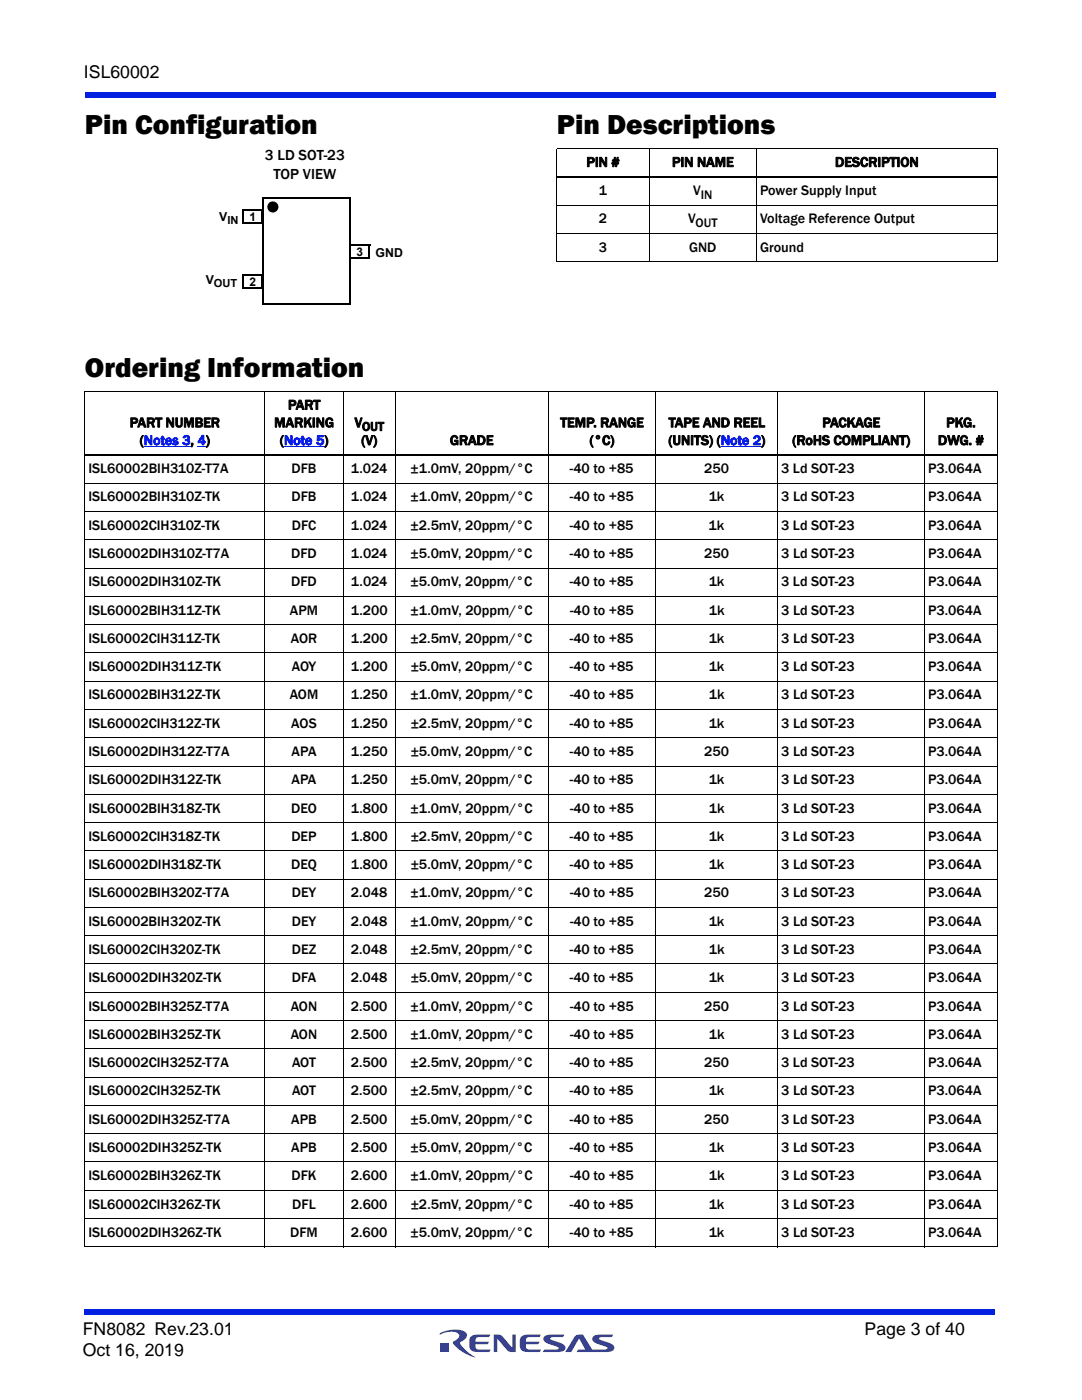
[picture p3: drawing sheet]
<svg xmlns="http://www.w3.org/2000/svg" width="216mm" height="279mm" viewBox="0 0 216 279" stroke-linecap="round" stroke-linejoin="round" font-family="sans-serif">
<defs><g id="words">
<g font-size="5.6">
<text x="16.9" y="26.7">Pin Configuration</text>
<text x="111.1" y="26.7">Pin Descriptions</text>
<text x="16.9" y="75.1">Ordering Information</text>
</g>
<g font-size="3.5">
<text x="16.7" y="15.6">ISL60002</text>
<text x="16.5" y="266.5">FN8082 Rev.23.01</text>
<text x="172.5" y="266.5">Page 3 of 40</text>
<text x="16.5" y="270.7">Oct 16, 2019</text>
</g>
<g font-size="3">
<text x="52.9" y="32">3 LD SOT-23</text>
<text x="54.6" y="35.7">TOP VIEW</text>
</g>
<g font-size="2.8">
<text x="117" y="33.3">PIN #</text>
<text x="134.1" y="33.3">PIN NAME</text>
<text x="166.6" y="33.3">DESCRIPTION</text>
<text x="119.5" y="38.9">1</text>
<text x="138.3" y="38.9">V</text>
<text x="151.7" y="38.9">Power Supply Input</text>
<text x="119.5" y="44.6">2</text>
<text x="137.3" y="44.6">V</text>
<text x="151.7" y="44.6">Voltage Reference Output</text>
<text x="119.5" y="50.2">3</text>
<text x="137.5" y="50.2">GND</text>
<text x="151.7" y="50.2">Ground</text>
<text x="57.5" y="81.7">PART</text>
<text x="25.9" y="85.3">PART NUMBER</text>
<text x="27.9" y="88.8">(Notes 3, 4)</text>
<text x="54.7" y="85.3">MARKING</text>
<text x="55.8" y="88.8">(Note 5)</text>
<text x="70.8" y="85.3">V</text>
<text x="72.1" y="88.8">(V)</text>
<text x="89.8" y="88.8">GRADE</text>
<text x="111.8" y="85.3">TEMP. RANGE</text>
<text x="117.6" y="88.8">(°C)</text>
<text x="133.4" y="88.8">(UNITS) (Note 2)</text>
<text x="133.4" y="85.3">TAPE AND REEL</text>
<text x="158.1" y="88.8">(RoHS COMPLIANT)</text>
<text x="164.1" y="85.3">PACKAGE</text>
<text x="187.2" y="88.8">DWG. #</text>
<text x="188.8" y="85.3">PKG.</text>
<text x="17.6" y="94.4">ISL60002BIH310Z-T7A</text>
<text x="58.2" y="94.4">DFB</text>
<text x="70" y="94.4">1.024</text>
<text x="81.9" y="94.4">±1.0mV, 20ppm/°C</text>
<text x="113.7" y="94.4">-40 to +85</text>
<text x="140.5" y="94.4">250</text>
<text x="155.9" y="94.4">3 Ld SOT-23</text>
<text x="185.2" y="94.4">P3.064A</text>
<text x="17.6" y="100.1">ISL60002BIH310Z-TK</text>
<text x="58.2" y="100.1">DFB</text>
<text x="70" y="100.1">1.024</text>
<text x="81.9" y="100.1">±1.0mV, 20ppm/°C</text>
<text x="113.7" y="100.1">-40 to +85</text>
<text x="141.4" y="100.1">1k</text>
<text x="155.9" y="100.1">3 Ld SOT-23</text>
<text x="185.2" y="100.1">P3.064A</text>
<text x="17.6" y="105.7">ISL60002CIH310Z-TK</text>
<text x="58.2" y="105.7">DFC</text>
<text x="70" y="105.7">1.024</text>
<text x="81.9" y="105.7">±2.5mV, 20ppm/°C</text>
<text x="113.7" y="105.7">-40 to +85</text>
<text x="141.4" y="105.7">1k</text>
<text x="155.9" y="105.7">3 Ld SOT-23</text>
<text x="185.2" y="105.7">P3.064A</text>
<text x="17.6" y="111.4">ISL60002DIH310Z-T7A</text>
<text x="58.1" y="111.4">DFD</text>
<text x="70" y="111.4">1.024</text>
<text x="81.9" y="111.4">±5.0mV, 20ppm/°C</text>
<text x="113.7" y="111.4">-40 to +85</text>
<text x="140.5" y="111.4">250</text>
<text x="155.9" y="111.4">3 Ld SOT-23</text>
<text x="185.2" y="111.4">P3.064A</text>
<text x="17.6" y="117">ISL60002DIH310Z-TK</text>
<text x="58.1" y="117">DFD</text>
<text x="70" y="117">1.024</text>
<text x="81.9" y="117">±5.0mV, 20ppm/°C</text>
<text x="113.7" y="117">-40 to +85</text>
<text x="141.4" y="117">1k</text>
<text x="155.9" y="117">3 Ld SOT-23</text>
<text x="185.2" y="117">P3.064A</text>
<text x="17.6" y="122.7">ISL60002BIH311Z-TK</text>
<text x="57.9" y="122.7">APM</text>
<text x="70" y="122.7">1.200</text>
<text x="81.9" y="122.7">±1.0mV, 20ppm/°C</text>
<text x="113.7" y="122.7">-40 to +85</text>
<text x="141.4" y="122.7">1k</text>
<text x="155.9" y="122.7">3 Ld SOT-23</text>
<text x="185.2" y="122.7">P3.064A</text>
<text x="17.6" y="128.3">ISL60002CIH311Z-TK</text>
<text x="58.1" y="128.3">AOR</text>
<text x="70" y="128.3">1.200</text>
<text x="81.9" y="128.3">±2.5mV, 20ppm/°C</text>
<text x="113.7" y="128.3">-40 to +85</text>
<text x="141.4" y="128.3">1k</text>
<text x="155.9" y="128.3">3 Ld SOT-23</text>
<text x="185.2" y="128.3">P3.064A</text>
<text x="17.6" y="133.9">ISL60002DIH311Z-TK</text>
<text x="58.2" y="133.9">AOY</text>
<text x="70" y="133.9">1.200</text>
<text x="81.9" y="133.9">±5.0mV, 20ppm/°C</text>
<text x="113.7" y="133.9">-40 to +85</text>
<text x="141.4" y="133.9">1k</text>
<text x="155.9" y="133.9">3 Ld SOT-23</text>
<text x="185.2" y="133.9">P3.064A</text>
<text x="17.6" y="139.6">ISL60002BIH312Z-TK</text>
<text x="57.8" y="139.6">AOM</text>
<text x="70" y="139.6">1.250</text>
<text x="81.9" y="139.6">±1.0mV, 20ppm/°C</text>
<text x="113.7" y="139.6">-40 to +85</text>
<text x="141.4" y="139.6">1k</text>
<text x="155.9" y="139.6">3 Ld SOT-23</text>
<text x="185.2" y="139.6">P3.064A</text>
<text x="17.6" y="145.2">ISL60002CIH312Z-TK</text>
<text x="58.1" y="145.2">AOS</text>
<text x="70" y="145.2">1.250</text>
<text x="81.9" y="145.2">±2.5mV, 20ppm/°C</text>
<text x="113.7" y="145.2">-40 to +85</text>
<text x="141.4" y="145.2">1k</text>
<text x="155.9" y="145.2">3 Ld SOT-23</text>
<text x="185.2" y="145.2">P3.064A</text>
<text x="17.6" y="150.9">ISL60002DIH312Z-T7A</text>
<text x="58.2" y="150.9">APA</text>
<text x="70" y="150.9">1.250</text>
<text x="81.9" y="150.9">±5.0mV, 20ppm/°C</text>
<text x="113.7" y="150.9">-40 to +85</text>
<text x="140.5" y="150.9">250</text>
<text x="155.9" y="150.9">3 Ld SOT-23</text>
<text x="185.2" y="150.9">P3.064A</text>
<text x="17.6" y="156.5">ISL60002DIH312Z-TK</text>
<text x="58.2" y="156.5">APA</text>
<text x="70" y="156.5">1.250</text>
<text x="81.9" y="156.5">±5.0mV, 20ppm/°C</text>
<text x="113.7" y="156.5">-40 to +85</text>
<text x="141.4" y="156.5">1k</text>
<text x="155.9" y="156.5">3 Ld SOT-23</text>
<text x="185.2" y="156.5">P3.064A</text>
<text x="17.6" y="162.2">ISL60002BIH318Z-TK</text>
<text x="17.6" y="167.8">ISL60002CIH318Z-TK</text>
<text x="58.1" y="162.2">DEO</text>
<text x="58.1" y="167.8">DEP</text>
<text x="70" y="167.8">1.800</text>
<text x="70" y="162.2">1.800</text>
<text x="81.9" y="162.2">±1.0mV, 20ppm/°C</text>
<text x="81.9" y="167.8">±2.5mV, 20ppm/°C</text>
<text x="113.7" y="167.8">-40 to +85</text>
<text x="113.7" y="162.2">-40 to +85</text>
<text x="141.4" y="167.8">1k</text>
<text x="141.4" y="162.2">1k</text>
<text x="155.9" y="167.8">3 Ld SOT-23</text>
<text x="155.9" y="162.2">3 Ld SOT-23</text>
<text x="185.2" y="167.8">P3.064A</text>
<text x="185.2" y="162.2">P3.064A</text>
<text x="17.6" y="173.5">ISL60002DIH318Z-TK</text>
<text x="58.1" y="173.5">DEQ</text>
<text x="70" y="173.5">1.800</text>
<text x="81.9" y="173.5">±5.0mV, 20ppm/°C</text>
<text x="113.7" y="173.5">-40 to +85</text>
<text x="141.4" y="173.5">1k</text>
<text x="155.9" y="173.5">3 Ld SOT-23</text>
<text x="185.2" y="173.5">P3.064A</text>
<text x="17.6" y="179.1">ISL60002BIH320Z-T7A</text>
<text x="58.2" y="179.1">DEY</text>
<text x="70" y="179.1">2.048</text>
<text x="81.9" y="179.1">±1.0mV, 20ppm/°C</text>
<text x="113.7" y="179.1">-40 to +85</text>
<text x="140.5" y="179.1">250</text>
<text x="155.9" y="179.1">3 Ld SOT-23</text>
<text x="185.2" y="179.1">P3.064A</text>
<text x="17.6" y="184.7">ISL60002BIH320Z-TK</text>
<text x="58.2" y="184.7">DEY</text>
<text x="70" y="184.7">2.048</text>
<text x="81.9" y="184.7">±1.0mV, 20ppm/°C</text>
<text x="113.7" y="184.7">-40 to +85</text>
<text x="141.4" y="184.7">1k</text>
<text x="155.9" y="184.7">3 Ld SOT-23</text>
<text x="185.2" y="184.7">P3.064A</text>
<text x="17.6" y="190.4">ISL60002CIH320Z-TK</text>
<text x="58.2" y="190.4">DEZ</text>
<text x="70" y="190.4">2.048</text>
<text x="81.9" y="190.4">±2.5mV, 20ppm/°C</text>
<text x="113.7" y="190.4">-40 to +85</text>
<text x="141.4" y="190.4">1k</text>
<text x="155.9" y="190.4">3 Ld SOT-23</text>
<text x="185.2" y="190.4">P3.064A</text>
<text x="17.6" y="196">ISL60002DIH320Z-TK</text>
<text x="58.2" y="196">DFA</text>
<text x="70" y="196">2.048</text>
<text x="81.9" y="196">±5.0mV, 20ppm/°C</text>
<text x="113.7" y="196">-40 to +85</text>
<text x="141.4" y="196">1k</text>
<text x="155.9" y="196">3 Ld SOT-23</text>
<text x="185.2" y="196">P3.064A</text>
<text x="17.6" y="201.7">ISL60002BIH325Z-T7A</text>
<text x="58" y="201.7">AON</text>
<text x="70" y="201.7">2.500</text>
<text x="81.9" y="201.7">±1.0mV, 20ppm/°C</text>
<text x="113.7" y="201.7">-40 to +85</text>
<text x="140.5" y="201.7">250</text>
<text x="155.9" y="201.7">3 Ld SOT-23</text>
<text x="185.2" y="201.7">P3.064A</text>
<text x="17.6" y="207.3">ISL60002BIH325Z-TK</text>
<text x="58" y="207.3">AON</text>
<text x="70" y="207.3">2.500</text>
<text x="81.9" y="207.3">±1.0mV, 20ppm/°C</text>
<text x="113.7" y="207.3">-40 to +85</text>
<text x="141.4" y="207.3">1k</text>
<text x="155.9" y="207.3">3 Ld SOT-23</text>
<text x="185.2" y="207.3">P3.064A</text>
<text x="17.6" y="213">ISL60002CIH325Z-T7A</text>
<text x="58.3" y="213">AOT</text>
<text x="70" y="213">2.500</text>
<text x="81.9" y="213">±2.5mV, 20ppm/°C</text>
<text x="113.7" y="213">-40 to +85</text>
<text x="140.5" y="213">250</text>
<text x="155.9" y="213">3 Ld SOT-23</text>
<text x="185.2" y="213">P3.064A</text>
<text x="17.6" y="218.6">ISL60002CIH325Z-TK</text>
<text x="58.3" y="218.6">AOT</text>
<text x="70" y="218.6">2.500</text>
<text x="81.9" y="218.6">±2.5mV, 20ppm/°C</text>
<text x="113.7" y="218.6">-40 to +85</text>
<text x="141.4" y="218.6">1k</text>
<text x="155.9" y="218.6">3 Ld SOT-23</text>
<text x="185.2" y="218.6">P3.064A</text>
<text x="17.6" y="224.3">ISL60002DIH325Z-T7A</text>
<text x="58.1" y="224.3">APB</text>
<text x="70" y="224.3">2.500</text>
<text x="81.9" y="224.3">±5.0mV, 20ppm/°C</text>
<text x="113.7" y="224.3">-40 to +85</text>
<text x="140.5" y="224.3">250</text>
<text x="155.9" y="224.3">3 Ld SOT-23</text>
<text x="185.2" y="224.3">P3.064A</text>
<text x="17.6" y="229.9">ISL60002DIH325Z-TK</text>
<text x="58.1" y="229.9">APB</text>
<text x="70" y="229.9">2.500</text>
<text x="81.9" y="229.9">±5.0mV, 20ppm/°C</text>
<text x="113.7" y="229.9">-40 to +85</text>
<text x="141.4" y="229.9">1k</text>
<text x="155.9" y="229.9">3 Ld SOT-23</text>
<text x="185.2" y="229.9">P3.064A</text>
<text x="17.6" y="235.5">ISL60002BIH326Z-TK</text>
<text x="58.2" y="235.5">DFK</text>
<text x="70" y="235.5">2.600</text>
<text x="81.9" y="235.5">±1.0mV, 20ppm/°C</text>
<text x="113.7" y="235.5">-40 to +85</text>
<text x="141.4" y="235.5">1k</text>
<text x="155.9" y="235.5">3 Ld SOT-23</text>
<text x="185.2" y="235.5">P3.064A</text>
<text x="17.6" y="241.2">ISL60002CIH326Z-TK</text>
<text x="58.3" y="241.2">DFL</text>
<text x="70" y="241.2">2.600</text>
<text x="82" y="241.2">±2.5mV, 20ppm/°C</text>
<text x="113.7" y="241.2">-40 to +85</text>
<text x="141.4" y="241.2">1k</text>
<text x="155.9" y="241.2">3 Ld SOT-23</text>
<text x="185.2" y="241.2">P3.064A</text>
<text x="17.6" y="246.8">ISL60002DIH326Z-TK</text>
<text x="57.9" y="246.8">DFM</text>
<text x="70" y="246.8">2.600</text>
<text x="81.9" y="246.8">±5.0mV, 20ppm/°C</text>
<text x="113.7" y="246.8">-40 to +85</text>
<text x="141.4" y="246.8">1k</text>
<text x="155.9" y="246.8">3 Ld SOT-23</text>
<text x="185.2" y="246.8">P3.064A</text>
</g>
<g font-size="2.5">
<text x="139.8" y="39.6">IN</text>
<text x="43.8" y="44.1">V</text>
<text x="138.8" y="45.3">OUT</text>
<text x="75" y="51.2">GND</text>
<text x="41" y="56.6">V</text>
<text x="72.2" y="86">OUT</text>
</g>
<g font-size="2.4">
<text x="49.8" y="44.1">1</text>
<text x="71.1" y="51">3</text>
<text x="49.8" y="57">2</text>
</g>
<g font-size="2.2">
<text x="45.4" y="44.7">IN</text>
<text x="42.7" y="57.2">OUT</text>
</g>
</g></defs>
<g fill="#333f99">
<path d="M98.5 266.3h.7a1.2 1.2 0 0 1 1.1 .5l1.9 2.2v-2.7h.7v3.5h-.7a1.04 1.04 0 0 1-1-.4l-2-2.2v2.6h-.7z"/>
<path d="M93.9 266.8l.8-.4 3.2-.1-.3 .5-2.3 .1a.7 .7 0 0 0-.4 .9h2.7l-.4 .5h-2.3v.4l.2 .5 .2 .1h2.6l-.3 .5h-2.3a1.36 1.36 0 0 1-1.7-1.2l.1-1.5z"/>
<path d="M104 266.8l.8-.4 3.1-.1-.3 .5-2.3 .1a.7 .7 0 0 0-.3 .9h2.7l-.4 .5h-2.3v.4l.1 .5 .3 .1h2.6l-.3 .5h-2.3a1.36 1.36 0 0 1-1.7-1.2l.1-1.5z"/>
<path d="M108.6 266.7l.8-.3 3.2-.1-.3 .5-2.5 .2v.3l.6 .2a3.4 3.4 0 0 1 2.4 1.3 .85 .85 0 0 1-1 1h-3.5l.3-.4 2.8-.2v-.3l-.6-.2a3.4 3.4 0 0 1-2.4-1.3l.1-.5z"/>
<path d="M114.8 266.6a1.8 1.8 0 0 1 1.5-.3l1.9 3h2.3l.7-.1v-.3l-.6-.2a3.4 3.4 0 0 1-2.4-1.3 .85 .85 0 0 1 1-1l3.2-.1-.3 .5-2.5 .2v.3l.6 .2a3.4 3.4 0 0 1 2.4 1.3 .85 .85 0 0 1-1 1h-6.5l.3-.4 1.4-.1-1.2-2.1-1.6 2.6h-1.2z"/>
<path d="M88 268h1.6v1.7h-1.6z"/>
<path d="M87.8 266.1a5.6 5.6 0 0 1 5.1-.2 1.19 1.19 0 0 1-.8 1.8l-.3 .3a6.8 6.8 0 0 0 3 2.9 7.1 7.1 0 0 1-4.4-3l.5-.4a.81 .81 0 0 0 .7-.8 .81 .81 0 0 0-.6-.8 5.3 5.3 0 0 0-3.3 .4z"/>
</g>
<g fill="#001fe0">
<path d="M16.9 261.3h181.7v1h-181.7z"/>
<path d="M16.9 18.4h181.7v1h-181.7z"/>
</g>
<path d="M52.5 39.4h17.3v21.3h-17.3z" fill="#fff"/>
<path d="M52.5 39.4h17.5M52.5 39.3v21.4M69.9 39.4v21.5M52.3 60.8h17.5" fill="none" stroke="#000" stroke-width=".36"/>
<path d="M48.5 42h3.8v2.5h-3.8z" fill="#fff"/>
<path d="M48.4 44.5h3.9M48.5 42h4M48.5 41.8v2.7M52.4 42v2.7" fill="none" stroke="#000" stroke-width=".36"/>
<path d="M48.5 54.9h3.8v2.6h-3.8z" fill="#fff"/>
<path d="M48.4 57.5h3.9M48.5 54.9h4M48.5 54.8v2.7M52.4 54.9v2.8" fill="none" stroke="#000" stroke-width=".36"/>
<path d="M69.8 49h3.9v2.5h-3.9z" fill="#fff"/>
<path d="M111.1 35.3h87.9M69.7 51.5h4M69.8 49h4.1M69.9 48.8v2.7M73.7 49v2.7" fill="none" stroke="#000" stroke-width=".36"/>
<circle cx="54.4" cy="41.3" r=".93" fill="#000"/>
<path d="M53.6 40.6a1.13 1.13 0 0 1 1.2-.3 1.13 1.13 0 0 1 .8 1h-.4l-.3-.6-.6-.1-.5 .2-.1 .6 .3 .5 .5 .2 .5-.3 .2-.5h.4a1.12 1.12 0 0 1-1.5 1 1.12 1.12 0 0 1-.5-1.7zM55.2 41.3h.4z" fill="#000"/>
<path d="M111.1 29.6h87.9M111.1 29.7v22.5M129.5 29.6v22.7M151 29.6v22.7M199 29.7v22.5h-87.9M111.1 40.9h87.9M111.1 46.6h87.9" fill="none" stroke="#000" stroke-width=".2"/>
<path d="M28.7 89h9.3" fill="none" stroke="#00f" stroke-width=".2"/>
<path d="M39.4 88.9h1.7v.2h-1.7z" fill="#00f"/>
<path d="M56.7 89h8M143.8 89h8.1" fill="none" stroke="#00f" stroke-width=".2"/>
<g fill="none" stroke="#000" stroke-width=".2">
<path d="M16.9 78.1h182.1M16.9 78.1v170.7M52.8 78v170.9M68.5 78v170.9M78.8 78v170.9M109.4 78v170.9M130.9 78v170.9M155.2 78v170.9M184.5 78v170.9M199 78.1v170.7M16.9 96.4h182.1M16.9 102.1h182.1"/>
<path d="M16.9 107.7h182.1M16.9 113.4h182.1M16.9 119h182.1M16.9 124.7h182.1M16.9 130.3h182.1M16.9 136h182.1M16.9 141.6h182.1M16.9 147.2h182.1M16.9 152.9h182.1M16.9 158.5h182.1M16.9 164.2h182.1M16.9 169.8h182.1"/>
<path d="M16.9 175.5h182.1M16.9 181.1h182.1M16.9 186.8h182.1M16.9 192.4h182.1M16.9 198h182.1M16.9 203.7h182.1M16.9 209.3h182.1M16.9 215h182.1M16.9 220.6h182.1M16.9 226.3h182.1M16.9 231.9h182.1M16.9 237.6h182.1"/>
<path d="M16.9 243.2h182.1M16.9 248.8h182.1"/>
</g>
<path d="M16.9 90.8h182.1" fill="none" stroke="#000" stroke-width=".36"/>
<use href="#words"/>
</svg>
